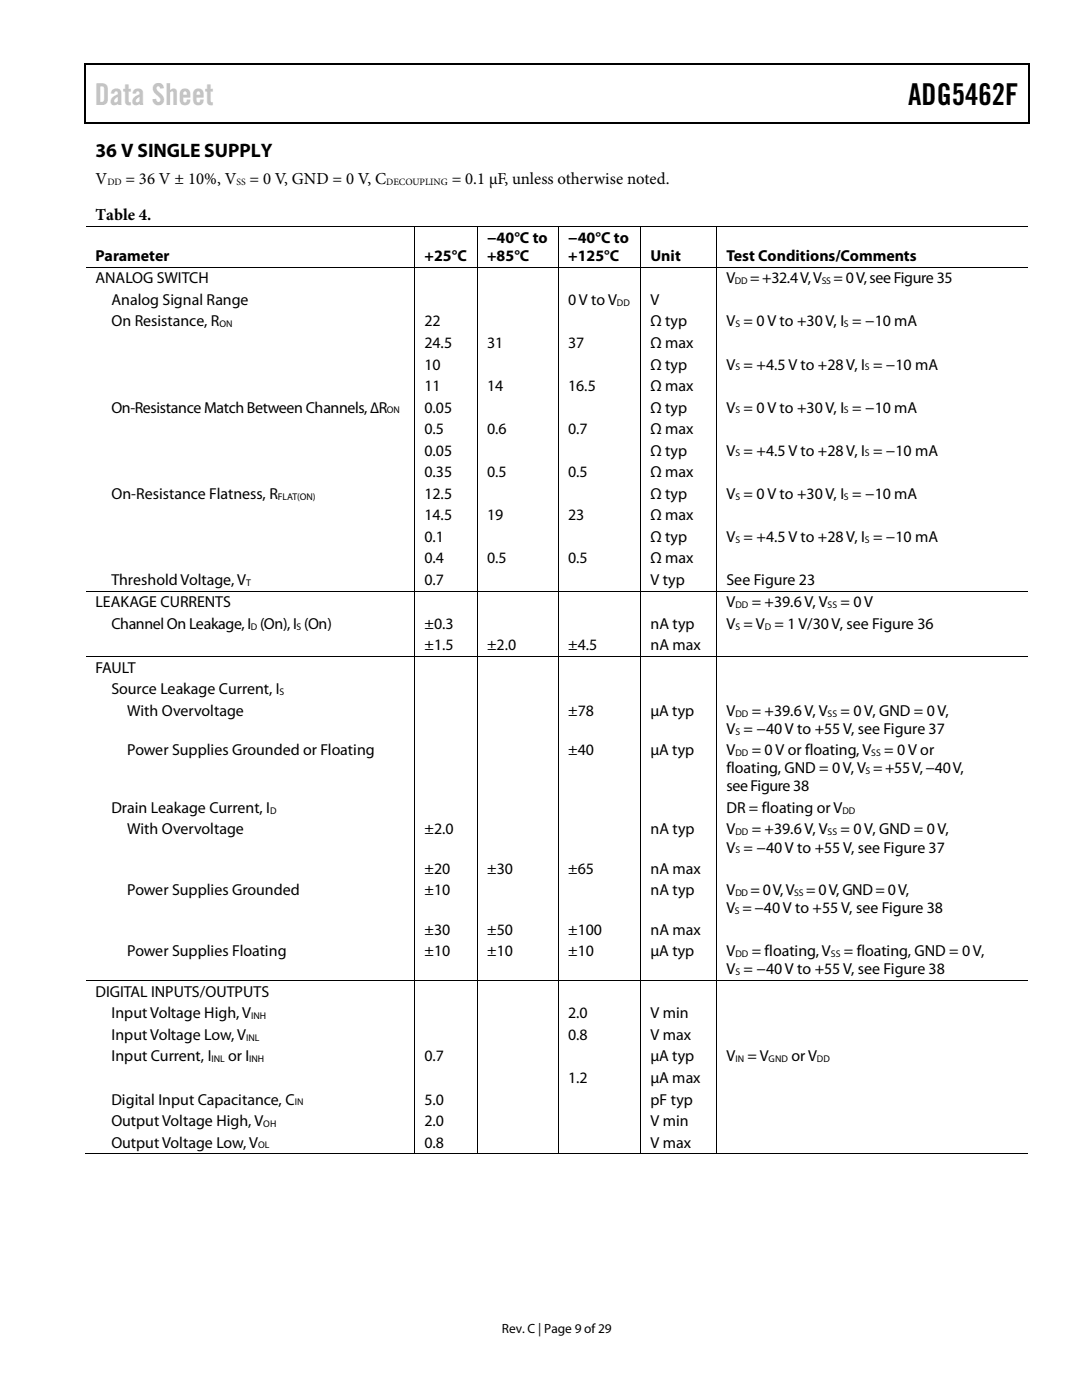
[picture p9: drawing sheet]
<svg xmlns="http://www.w3.org/2000/svg" width="216mm" height="279mm" viewBox="0 0 216 279" stroke-linecap="round" stroke-linejoin="round" font-family="sans-serif">
<defs><g id="words">
<text font-size="6" fill="#c1c1c1" x="18.9" y="20.9">Data Sheet</text>
<text font-size="6" x="181.2" y="20.9">ADG5462F</text>
<text font-size="3.9" x="19" y="31.3">36 V SINGLE SUPPLY</text>
<g font-size="3.3">
<text x="19" y="36.8">V</text>
<text x="25.1" y="36.8">= 36 V ± 10%, V</text>
<text x="49.8" y="36.8">= 0 V, GND = 0 V, C</text>
<text x="90.1" y="36.8">= 0.1 µF, unless otherwise noted.</text>
<text x="19" y="43.9">Table 4.</text>
</g>
<g font-size="3.2">
<text x="19" y="52.1">Parameter</text>
<text x="84.7" y="52.1">+25°C</text>
<text x="97.2" y="48.4">−40°C to</text>
<text x="97.2" y="52.1">+85°C</text>
<text x="113.4" y="48.4">−40°C to</text>
<text x="113.4" y="52.1">+125°C</text>
<text x="129.8" y="52.1">Unit</text>
<text x="144.9" y="52.1">Test Conditions/Comments</text>
<text x="19" y="56.6">ANALOG SWITCH</text>
<text x="144.9" y="56.6">V</text>
<text x="149.7" y="56.6">=+32.4 V, V</text>
<text x="166.3" y="56.6">= 0 V, seeFigure 35</text>
<text x="22.2" y="60.9">Analog Signal Range</text>
<text x="22.2" y="65.2">On Resistance, R</text>
<text x="84.7" y="65.2">22</text>
<text x="113.4" y="60.9">0 V to V</text>
<text x="129.8" y="60.9">V</text>
<text x="129.8" y="65.2">Ω typ</text>
<text x="145" y="65.2">V = 0 V to +30 V, I = −10 mA</text>
<text x="84.7" y="69.5">24.5</text>
<text x="97.2" y="69.5">31</text>
<text x="113.4" y="69.5">37</text>
<text x="129.8" y="69.5">Ω max</text>
<text x="84.7" y="73.7">10</text>
<text x="129.8" y="73.7">Ω typ</text>
<text x="144.9" y="73.7">V = +4.5 V to +28 V, I = −10 mA</text>
<text x="22.2" y="82.3">On-Resistance Match Between Channels, ∆R</text>
<text x="84.7" y="78.1">11</text>
<text x="84.7" y="82.3">0.05</text>
<text x="97.2" y="78.1">14</text>
<text x="113.4" y="78.1">16.5</text>
<text x="129.8" y="82.3">Ω typ</text>
<text x="129.8" y="78.1">Ω max</text>
<text x="145" y="82.3">V = 0 V to +30 V, I = −10 mA</text>
<text x="84.7" y="86.7">0.5</text>
<text x="97.2" y="86.7">0.6</text>
<text x="113.4" y="86.7">0.7</text>
<text x="129.8" y="86.7">Ω max</text>
<text x="84.7" y="90.9">0.05</text>
<text x="84.7" y="95.2">0.35</text>
<text x="97.2" y="95.2">0.5</text>
<text x="113.4" y="95.2">0.5</text>
<text x="129.8" y="90.9">Ω typ</text>
<text x="129.8" y="95.2">Ω max</text>
<text x="144.9" y="90.9">V = +4.5 V to +28 V, I = −10 mA</text>
<text x="22.2" y="99.5">On-Resistance Flatness, R</text>
<text x="84.7" y="99.5">12.5</text>
<text x="129.8" y="99.5">Ω typ</text>
<text x="145" y="99.5">V = 0 V to +30 V, I = −10 mA</text>
<text x="84.7" y="103.8">14.5</text>
<text x="97.2" y="103.8">19</text>
<text x="113.4" y="103.8">23</text>
<text x="129.8" y="103.8">Ω max</text>
<text x="84.7" y="108.1">0.1</text>
<text x="84.7" y="112.4">0.4</text>
<text x="97.2" y="112.4">0.5</text>
<text x="113.4" y="112.4">0.5</text>
<text x="129.8" y="108.1">Ω typ</text>
<text x="129.8" y="112.4">Ω max</text>
<text x="144.9" y="108.1">V = +4.5 V to +28 V, I = −10 mA</text>
<text x="22.2" y="116.7">Threshold Voltage, V</text>
<text x="84.7" y="116.7">0.7</text>
<text x="129.8" y="116.7">V typ</text>
<text x="144.9" y="116.7">See Figure 23</text>
<text x="19" y="121.2">LEAKAGE CURRENTS</text>
<text x="22.2" y="125.5">ChannelOnLeakage, I (On),I (On)</text>
<text x="84.7" y="125.5">±0.3</text>
<text x="129.8" y="125.5">nA typ</text>
<text x="144.9" y="121.2">V</text>
<text x="144.9" y="125.5">V = V = 1 V/30 V, see Figure 36</text>
<text x="150" y="121.2">= +39.6 V, V</text>
<text x="167.7" y="121.2">= 0 V</text>
<text x="84.7" y="129.8">±1.5</text>
<text x="97.2" y="129.8">±2.0</text>
<text x="113.4" y="129.8">±4.5</text>
<text x="129.8" y="129.8">nA max</text>
<text x="19" y="134.2">FAULT</text>
<text x="22.2" y="138.6">Source Leakage Current, I</text>
<text x="25.4" y="142.8">With Overvoltage</text>
<text x="113.4" y="142.8">±78</text>
<text x="129.8" y="142.8">µA typ</text>
<text x="144.9" y="142.8">V</text>
<text x="150" y="142.8">= +39.6 V, V</text>
<text x="167.7" y="142.8">= 0 V, GND = 0 V,</text>
<text x="144.9" y="146.5">V = −40 V to +55 V, see Figure 37</text>
<text x="25.4" y="150.7">Power Supplies Grounded or Floating</text>
<text x="113.4" y="150.7">±40</text>
<text x="129.8" y="150.7">µA typ</text>
<text x="144.9" y="150.7">V</text>
<text x="144.9" y="154.3">floating, GND = 0 V, V = +55 V, −40 V,</text>
<text x="150" y="150.7">= 0 V or floating, V</text>
<text x="176.4" y="150.7">= 0 V or</text>
<text x="145" y="157.9">seeFigure 38</text>
<text x="22.2" y="162.2">Drain Leakage Current, I</text>
<text x="25.4" y="166.5">With Overvoltage</text>
<text x="84.7" y="166.5">±2.0</text>
<text x="129.8" y="166.5">nA typ</text>
<text x="144.9" y="166.5">V</text>
<text x="144.9" y="162.2">DR = floating or V</text>
<text x="150" y="166.5">= +39.6 V, V</text>
<text x="167.7" y="166.5">= 0 V, GND = 0 V,</text>
<text x="144.9" y="170.1">V = −40 V to +55 V, see Figure 37</text>
<text x="25.4" y="178.7">Power Supplies Grounded</text>
<text x="84.7" y="174.4">±20</text>
<text x="84.7" y="178.7">±10</text>
<text x="97.2" y="174.4">±30</text>
<text x="113.4" y="174.4">±65</text>
<text x="129.8" y="178.7">nA typ</text>
<text x="129.8" y="174.4">nA max</text>
<text x="144.9" y="178.7">V</text>
<text x="149.8" y="178.7">= 0 V, V</text>
<text x="160.9" y="178.7">= 0 V, GND = 0 V,</text>
<text x="145" y="182.3">V =−40 V to +55 V, see Figure 38</text>
<text x="25.4" y="190.9">Power Supplies Floating</text>
<text x="84.7" y="186.6">±30</text>
<text x="84.7" y="190.9">±10</text>
<text x="97.2" y="186.6">±50</text>
<text x="97.2" y="190.9">±10</text>
<text x="113.4" y="186.6">±100</text>
<text x="113.4" y="190.9">±10</text>
<text x="129.8" y="186.6">nA max</text>
<text x="129.8" y="190.9">µA typ</text>
<text x="145" y="190.9">V</text>
<text x="150" y="190.9">= floating, V</text>
<text x="168.4" y="190.9">= floating, GND = 0 V,</text>
<text x="144.9" y="194.5">V = −40 V to +55 V, see Figure 38</text>
<text x="19" y="198.9">DIGITAL INPUTS/OUTPUTS</text>
<text x="22.2" y="203.2">Input Voltage High, V</text>
<text x="113.4" y="203.2">2.0</text>
<text x="129.8" y="203.2">V min</text>
<text x="22.2" y="207.5">Input Voltage Low, V</text>
<text x="113.4" y="207.5">0.8</text>
<text x="129.8" y="207.5">V max</text>
<text x="22.2" y="211.8">Input Current, I</text>
<text x="45.5" y="211.8">or I</text>
<text x="84.7" y="211.8">0.7</text>
<text x="129.8" y="211.8">µA typ</text>
<text x="144.9" y="211.8">V</text>
<text x="149.1" y="211.8">= V</text>
<text x="157.9" y="211.8">or V</text>
<text x="22.2" y="220.4">Digital Input Capacitance, C</text>
<text x="84.7" y="220.4">5.0</text>
<text x="113.4" y="216.1">1.2</text>
<text x="129.8" y="216.1">µA max</text>
<text x="129.8" y="220.4">pF typ</text>
<text x="22.2" y="224.7">Output Voltage High, V</text>
<text x="84.7" y="224.7">2.0</text>
<text x="129.8" y="224.7">V min</text>
<text x="22.2" y="229">Output Voltage Low, V</text>
<text x="84.7" y="229">0.8</text>
<text x="129.8" y="229">V max</text>
</g>
<text font-size="2.7" x="100.2" y="266">Rev. C | Page 9 of29</text>
<g font-size="1.9">
<text x="21.4" y="37">DD</text>
<text x="47.2" y="37">SS</text>
<text x="77" y="37">DECOUPLING</text>
<text x="146.6" y="56.7">DD</text>
<text x="164" y="56.7">SS</text>
<text x="43.8" y="65.3">ON</text>
<text x="123.1" y="61">DD</text>
<text x="146.7" y="65.3">S</text>
<text x="168.4" y="65.3">S</text>
<text x="146.7" y="73.9">S</text>
<text x="172.6" y="73.9">S</text>
<text x="77.2" y="82.5">ON</text>
<text x="146.7" y="82.5">S</text>
<text x="168.4" y="82.5">S</text>
<text x="146.7" y="91.1">S</text>
<text x="172.6" y="91.1">S</text>
<text x="55.5" y="99.7">FLAT(ON)</text>
<text x="146.7" y="99.7">S</text>
<text x="168.4" y="99.7">S</text>
<text x="146.7" y="108.3">S</text>
<text x="172.6" y="108.3">S</text>
<text x="49.1" y="116.9">T</text>
<text x="50.1" y="125.6">D</text>
<text x="59.2" y="125.6">S</text>
<text x="146.7" y="121.4">DD</text>
<text x="146.7" y="125.6">S</text>
<text x="152.6" y="125.6">D</text>
<text x="165.1" y="121.4">SS</text>
<text x="55.8" y="138.7">S</text>
<text x="146.7" y="143">DD</text>
<text x="165.1" y="143">SS</text>
<text x="146.7" y="146.6">S</text>
<text x="146.7" y="150.9">DD</text>
<text x="172.7" y="154.5">S</text>
<text x="173.9" y="150.9">SS</text>
<text x="53.9" y="162.4">D</text>
<text x="146.7" y="166.7">DD</text>
<text x="165.1" y="166.7">SS</text>
<text x="168.1" y="162.4">DD</text>
<text x="146.7" y="170.3">S</text>
<text x="146.7" y="178.9">DD</text>
<text x="158.5" y="178.9">SS</text>
<text x="146.6" y="182.5">S</text>
<text x="146.7" y="191.1">DD</text>
<text x="165.8" y="191.1">SS</text>
<text x="146.7" y="194.6">S</text>
<text x="50.1" y="203.4">INH</text>
<text x="49.1" y="207.7">INL</text>
<text x="42.2" y="212">INL</text>
<text x="49.7" y="212">INH</text>
<text x="146.7" y="212">IN</text>
<text x="153.4" y="212">GND</text>
<text x="163" y="212">DD</text>
<text x="58.8" y="220.6">IN</text>
<text x="52.5" y="224.9">OH</text>
<text x="51.5" y="229.2">OL</text>
</g>
</g></defs>
<g fill="#000">
<path d="M16.9 12.7h.2v1h-.2zM16.9 12.7h.2v.3h-.2zM82.5 12.7h.3v.3h-.3zM205.1 12.7h.3v1h-.3zM205.1 12.7h.3v.3h-.3zM16.9 24.4h.2v.2h-.2zM82.3 24.4h.2v.2h-.2zM205.1 24.4h.3v.2h-.3zM82.7 45.1h.2v.2h-.2zM82.7 53.3h.2v.1h-.2zM95.2 45.1h.2v.2h-.2zM95.2 53.3h.2v.1h-.2z"/>
<path d="M111.4 45.1h.1v.2h-.1zM111.4 53.3h.1v.1h-.1zM127.8 45.1h.2v.2h-.2zM127.8 53.3h.2v.1h-.2zM143 45.1h.1v.2h-.1zM143 53.3h.1v.1h-.1zM82.7 117.9h.2v.2h-.2zM95.2 117.9h.2v.2h-.2zM111.4 117.9h.1v.2h-.1zM127.8 117.9h.2v.2h-.2zM143 117.9h.1v.2h-.1zM82.7 130.9h.2v.2h-.2z"/>
<path d="M95.2 130.9h.2v.2h-.2zM111.4 130.9h.1v.2h-.1zM127.8 130.9h.2v.2h-.2zM143 130.9h.1v.2h-.1zM82.7 195.6h.2v.2h-.2zM95.2 195.6h.2v.2h-.2zM111.4 195.6h.1v.2h-.1zM127.8 195.6h.2v.2h-.2zM143 195.6h.1v.2h-.1zM82.7 230.2h.2v.2h-.2zM95.2 230.2h.2v.2h-.2zM111.4 230.2h.1v.2h-.1z"/>
<path d="M127.8 230.2h.2v.2h-.2zM143 230.2h.1v.2h-.1z"/>
</g>
<path d="M17 13.7v10.7M17.1 12.8h65.4M82.8 12.8h122.3M205.2 13.7v10.7M17.1 24.5h188" fill="none" stroke="#000" stroke-width=".25"/>
<g fill="none" stroke="#000" stroke-width=".2">
<path d="M17.1 45.2h65.6M17.1 53.3h65.6M82.8 45.3v8M82.8 53.4v64.5M82.9 45.2h12.3M82.9 53.3h12.3M95.3 45.3v8M95.3 53.4v64.5M95.4 45.2h16M95.4 53.3h16M111.5 45.3v8M111.5 53.4v64.5"/>
<path d="M111.5 45.2h16.3M111.5 53.3h16.3M127.9 45.3v8M127.9 53.4v64.5M128 45.2h15M128 53.3h15M143 45.3v8M143 53.4v64.5M143.1 45.2h62M143.1 53.3h62M17.1 118h65.6M82.8 118.1v12.8"/>
<path d="M82.9 118h12.3M95.3 118.1v12.8M95.4 118h16M111.5 118.1v12.8M111.5 118h16.3M127.9 118.1v12.8M128 118h15M143 118.1v12.8M143.1 118h62M17.1 131h65.6M82.8 131.1v64.5M82.9 131h12.3"/>
<path d="M95.3 131.1v64.5M95.4 131h16M111.5 131.1v64.5M111.5 131h16.3M127.9 131.1v64.5M128 131h15M143 131.1v64.5M143.1 131h62M17.1 195.7h65.6M82.8 195.8v34.4M82.9 195.7h12.3M95.3 195.8v34.4"/>
<path d="M95.4 195.7h16M111.5 195.8v34.4M111.5 195.7h16.3M127.9 195.8v34.4M128 195.7h15M143 195.8v34.4M143.1 195.7h62M16.9 230.3h65.8M82.9 230.3h12.3M95.4 230.3h16M111.5 230.3h16.3M128 230.3h15"/>
<path d="M143.1 230.3h62"/>
</g>
<use href="#words"/>
</svg>
